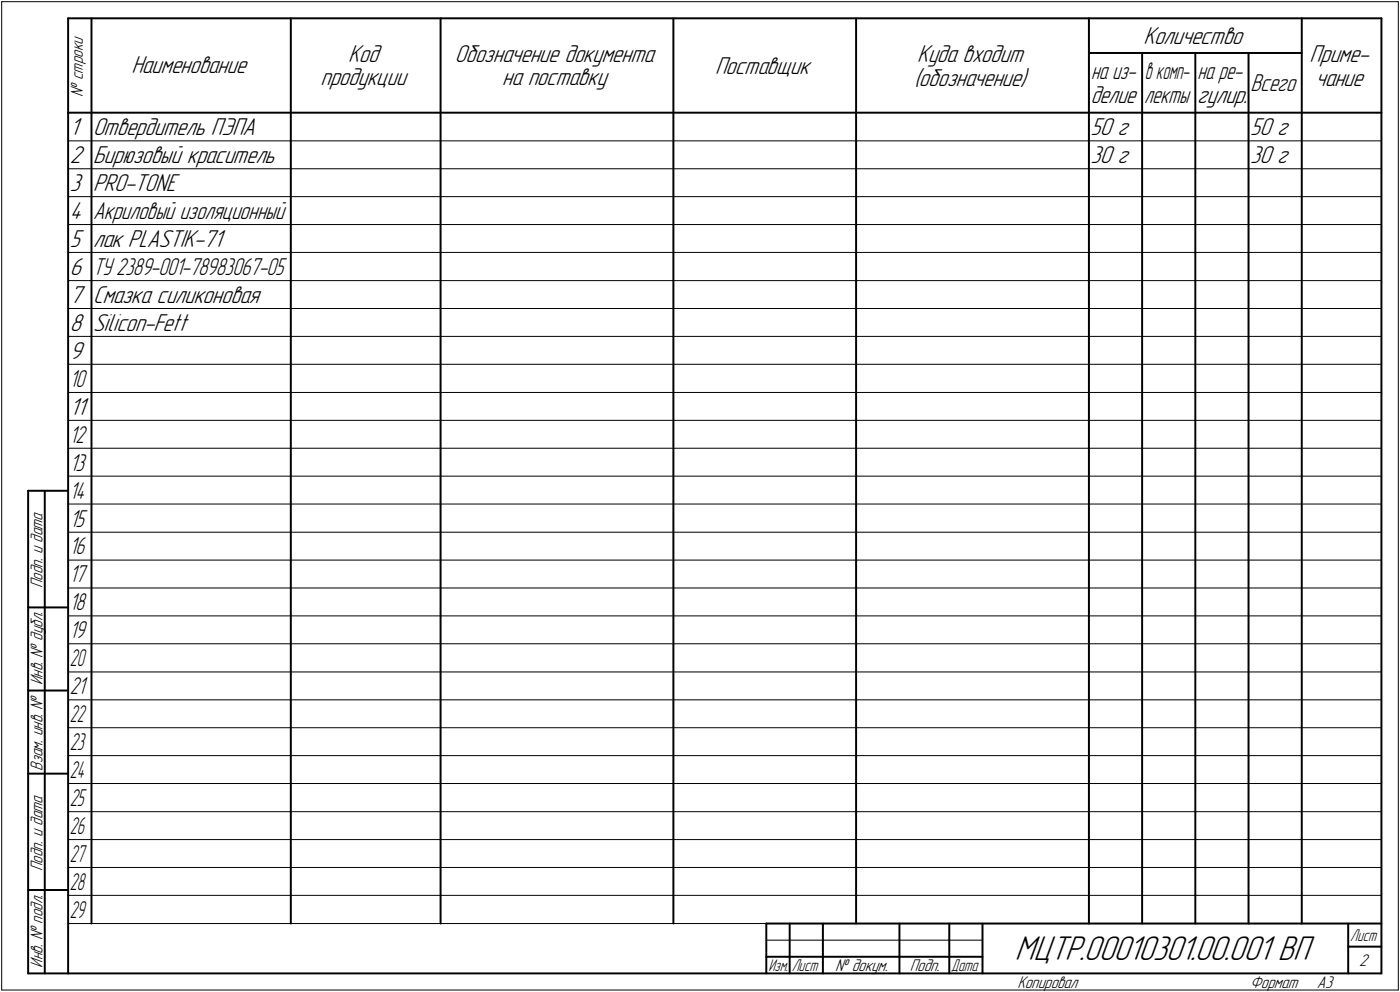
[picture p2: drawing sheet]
<svg xmlns="http://www.w3.org/2000/svg" width="421mm" height="298mm" viewBox="0 0 421 298" stroke-linecap="round" stroke-linejoin="round" font-family="sans-serif">
<defs><g id="words">
<text font-size="10.9" x="305.2" y="288.5">МЦТР.00010301.00.001 ВП</text>
<g font-size="7.8">
<text x="343.9" y="13.2">Количество</text>
<text x="39.5" y="22.1">Наименование</text>
<text x="104.7" y="18.5">Код</text>
<text x="136.8" y="18.5">Обозначение документа</text>
<text x="215.1" y="22.2">Поставщик</text>
<text x="275.8" y="18.7">Куда входит</text>
<text x="393.9" y="18.7">Приме-</text>
<text x="96.4" y="25.7">продукции</text>
<text x="151" y="25.7">на поставку</text>
<text x="274.9" y="25.8">(обозначение)</text>
<text x="395.6" y="25.8">чание</text>
<text x="360.1" y="31">гулир.</text>
<text x="21" y="40.6">1</text>
<text x="28" y="40.6">Отвердитель ПЭПА</text>
<text x="328" y="40.6">50 г</text>
<text x="376" y="40.6">50 г</text>
<text x="21" y="49">2</text>
<text x="28" y="49">Бирюзовый краситель</text>
<text x="328" y="49">30 г</text>
<text x="376" y="49">30 г</text>
<text x="21" y="57.4">3</text>
<text x="28" y="57.4">PRO-TONE</text>
<text x="21" y="65.8">4</text>
<text x="21" y="74.2">5</text>
<text x="28" y="74.2">лак PLASTIK-71</text>
<text x="21" y="82.6">6</text>
<text x="21" y="91">7</text>
<text x="28" y="91">Смазка силиконовая</text>
<text x="21" y="99.4">8</text>
<text x="28" y="99.4">Silicon-Fett</text>
<text x="21" y="107.8">9</text>
<text x="21" y="124.6">11</text>
</g>
<g font-size="7.7">
<text x="376.1" y="27.4">Всего</text>
<text x="328" y="31">делие</text>
<text x="344.1" y="31">лекты</text>
<text x="28" y="65.8">Акриловый изоляционный</text>
<text x="21" y="141.4">13</text>
<text x="21" y="158.2">15</text>
</g>
<g font-size="7.6">
<text x="328.2" y="23.9">на из-</text>
<text x="360.2" y="23.9">на ре-</text>
<text x="28" y="82.6">ТУ 2389-001-78983067-05</text>
<text x="21" y="116.2">1</text>
<text x="22.7" y="116.2">0</text>
<text x="21" y="133">1</text>
<text x="22.7" y="133">2</text>
<text x="21" y="149.8">1</text>
<text x="22.7" y="149.8">4</text>
<text x="21" y="166.6">1</text>
<text x="22.7" y="166.6">6</text>
<text x="21" y="175">1</text>
<text x="22.7" y="175">7</text>
<text x="21" y="183.4">1</text>
<text x="22.7" y="183.4">8</text>
<text x="21" y="191.8">1</text>
<text x="22.7" y="191.8">9</text>
<text x="21" y="208.6">21</text>
</g>
<g font-size="7.5">
<text x="344.3" y="23.9">в комп-</text>
<text x="21" y="200.2">20</text>
<text x="21" y="217">22</text>
<text x="21" y="225.4">23</text>
<text x="21" y="233.8">24</text>
<text x="21" y="242.2">25</text>
<text x="21" y="250.6">26</text>
<text x="21" y="259">27</text>
<text x="21" y="267.4">28</text>
<text x="21" y="275.8">29</text>
</g>
<g font-size="5.4">
<text x="24.9" y="29.1" transform="rotate(-90 24.9 29.1)">№ строки</text>
<text x="12.8" y="176.7" transform="rotate(-90 12.8 176.7)">Подп. и дата</text>
<text x="12.8" y="205.8" transform="rotate(-90 12.8 205.8)">Инв. № дубл.</text>
<text x="12.8" y="231.6" transform="rotate(-90 12.8 231.6)">Взам. инв. №</text>
<text x="12.8" y="261.7" transform="rotate(-90 12.8 261.7)">Подп. и дата</text>
<text x="12.8" y="290.8" transform="rotate(-90 12.8 290.8)">Инв. № подл.</text>
<text x="251.2" y="291.8">№ докум.</text>
<text x="273.6" y="291.8">Подп.</text>
<text x="408.8" y="290.3">2</text>
<text x="306" y="296.8">Копировал</text>
<text x="376" y="296.8">Формат</text>
<text x="396" y="296.8">A3</text>
</g>
<g font-size="5.3">
<text x="406.1" y="282.8">Лист</text>
<text x="231.1" y="291.8">Изм.</text>
<text x="238.1" y="291.8">Лист</text>
<text x="286.1" y="291.8">Дата</text>
</g>
</g></defs>
<g fill="none" stroke="#000" stroke-width=".3">
<path d="M.5 .5v297zM.5 .5h420zM420.5 .5v297zM20.5 42.3h395zM20.5 50.7h395zM20.5 59.1h395zM20.5 67.5h395zM20.5 75.9h395zM20.5 84.3h395zM20.5 92.7h395zM20.5 101.1h395zM20.5 109.5h395z"/>
<path d="M20.5 117.9h395zM20.5 126.3h395zM20.5 134.7h395zM20.5 143.1h395zM20.5 151.5h395zM20.5 159.9h395zM20.5 168.3h395zM20.5 176.7h395zM20.5 185.1h395zM20.5 193.5h395zM20.5 201.9h395zM20.5 210.3h395z"/>
<path d="M20.5 218.7h395zM20.5 227.1h395zM20.5 235.5h395zM20.5 243.9h395zM20.5 252.3h395zM20.5 260.7h395zM20.5 269.1h395zM20.5 277.5h395zM.5 297.5h420zM230.5 282.5h65z"/>
</g>
<g fill="none" stroke="#000" stroke-width=".59">
<path d="M20.5 5.5v287zM20.5 5.5h395zM27.5 5.5v272zM87.5 5.5v272zM132.5 5.5v272zM202.5 5.5v272zM257.5 5.5v272zM327.5 15.9h64zM327.5 5.5v272zM343.5 15.9v261.6zM359.5 15.9v261.6zM375.5 15.9v261.6z"/>
<path d="M391.5 5.5v272zM415.5 5.5v287zM20.5 33.9h395zM8.5 147.5v145zM8.5 147.5h12zM13.5 147.5v145zM8.5 182.5h12zM8.5 207.5h12zM8.5 232.5h12zM8.5 267.5h12zM230.5 277.5h185zM230.5 277.5v15z"/>
<path d="M237.5 277.5v15zM247.5 277.5v15zM270.5 277.5v15zM285.5 277.5v15zM295.5 277.5v15zM405.5 277.5v15zM8.5 292.5h12zM20.5 292.5h395zM230.5 287.5h7zM237.5 287.5h10zM247.5 287.5h23zM270.5 287.5h15z"/>
<path d="M285.5 287.5h10zM405.5 284.5h10z"/>
</g>
<use href="#words"/>
</svg>
